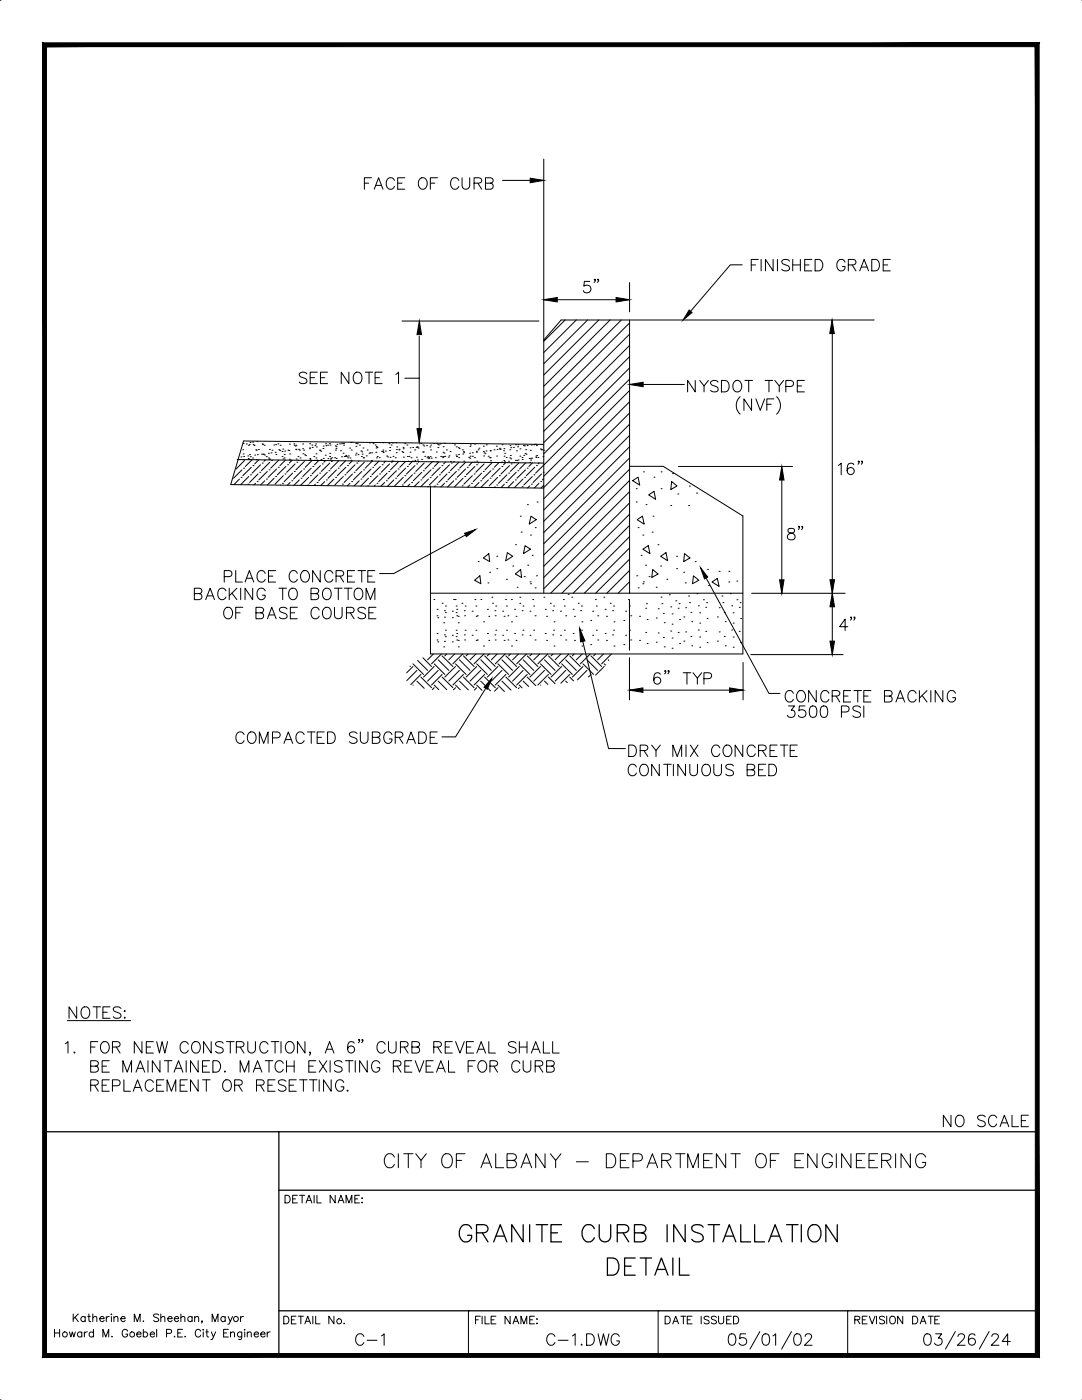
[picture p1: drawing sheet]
<svg xmlns="http://www.w3.org/2000/svg" width="216mm" height="279mm" viewBox="0 0 216 279" stroke-linecap="round" stroke-linejoin="round" font-family="sans-serif">
<defs><g id="words">
<g font-size="7.1">
<text x="90.3" y="249.1">GRANITE CURB INSTALLATION</text>
<text x="119.9" y="255.8">DETAIL</text>
</g>
<g font-size="6.2">
<text x="115" y="59.6">5&quot;</text>
<text x="166.2" y="96">16&quot;</text>
<text x="155.9" y="109">8&quot;</text>
<text x="166.2" y="127">4&quot;</text>
<text x="129.1" y="137.9">6&quot; TYP</text>
<text x="75.5" y="234.2">CITY OF ALBANY - DEPARTMENT OF ENGINEERING</text>
</g>
<g font-size="5.7">
<text x="71.6" y="39.2">FACE OF CURB</text>
<text x="148.5" y="55.4">FINISHED GRADE</text>
<text x="58.6" y="78">SEE NOTE 1</text>
<text x="43.4" y="117.5">PLACE CONCRETE</text>
<text x="37.4" y="121">BACKING TO BOTTOM</text>
<text x="43.4" y="124.9">OF BASE COURSE</text>
<text x="155.6" y="141.5">CONCRETE BACKING</text>
<text x="187" y="226.1">NO SCALE</text>
<text x="69.8" y="269.9">C-1</text>
<text x="107.9" y="269.9">C-1.DWG</text>
</g>
<g font-size="5.3">
<text x="135.8" y="79.4">NYSDOT TYPE</text>
<text x="45.9" y="149.6">COMPACTED SUBGRADE</text>
<text x="155.9" y="144.3">3500 PSI</text>
<text x="124.2" y="152">DRY MIX CONCRETE</text>
<text x="124.2" y="155.9">CONTINUOUS BED</text>
</g>
</g></defs>
<!-- layer: R -->
<g fill="none" stroke="#000" stroke-width=".2">
<path d="M100.3 36h8.2M108.5 31.8v36.1M108.5 59.8h17.1M125.6 56.4v5.8M80.2 64.1h27.3M80.8 75.5h2.9M83.7 67.1v21.1M112.8 63.9l-4.3 4.2M115 63.9l-6.5 6.5M117.2 63.9l-8.7 8.7M119.5 63.9l-11 10.9M121.7 63.9l-13.2 13.2"/>
<path d="M124 63.9l-15.5 15.4M125.6 64.5l-17.1 17.1M125.6 66.7l-17.1 17.1M125.6 68.9l-17.1 17.2M125.6 71.2l-17.1 17.1M125.6 73.4l-17.1 17.2M125.6 75.7l-17.1 17.1M125.6 77.9l-17.1 17.2M128.3 76.7h8.2M166.1 63.9v66.7M125.6 80.2l-17.1 17.1M125.6 82.4l-17.1 17.1"/>
<path d="M125.6 84.7l-17.1 17.1M125.6 86.9l-17.1 17.1M125.6 89.2l-17.1 17.1M125.6 91.4l-17.1 17.1M125.6 93.6l-17.1 17.2M125.6 95.9l-17.1 17.1M125.6 98.1l-17.1 17.2M126.2 95.9l1.1-.7 .4 1.6zM129.4 98.8l1.1-.7 .3 1.6zM134 96.1l1.1 .9-1.3 .7zM135.4 93.1h22.7M156 93.7v24.7"/>
<path d="M94.7 115.8l1.1-.9 .1 1.6zM96.5 111.4l1-.9 .2 1.6zM101.2 110.3l1.1 .7-1.4 .9zM102.8 114.6l1.1-.9 .2 1.6zM104.8 108.9l1.1 .7-1.5 .9zM105.9 103l1.1 .7-1.4 .9zM125.6 119.7v10.1M125.6 100.4l-17.1 17.1M125.6 102.6l-15.7 15.8M125.6 104.9l-13.5 13.5M125.6 107.1l-11.2 11.3M125.6 109.3l-9 9.1"/>
<path d="M125.6 111.6l-6.7 6.8M125.6 113.8l-4.5 4.6M125.6 116.1l-2.3 2.3M125.6 118.3v.1M127.1 103.7l1.1-.7 .3 1.6zM128.3 109.6l1-.7 .4 1.6zM130.2 113.7l1.1 .9-1.3 .7zM131.8 111l1.1-.7 .3 1.6zM136.6 110.5l1.1 .9-1.3 .7zM138.4 114.9l1 .9-1.2 .7zM142.1 116.1l1-.7 .4 1.6zM150 118.4h18.6"/>
<path d="M115.7 125.4l5.7 24h3.4M125.6 137.7h22.7M125.6 131.3v8.4M148.3 132.2v7.5M149.8 130.6h18.4"/>
</g>
<!-- layer: G -->
<path d="M125.6 63.9h48.8M46 96.7l62.5 .7M47.3 91.7l61.2 .7M48.6 88l59.9 .7M85.9 97v33.5h62.3v-12.1h-22.6M125.6 93.1h6.7l15.9 9.9v15.4M85.9 118.4h39.7v-54.5h-13.6l-3.5 4v50.5" fill="none" stroke="#000" stroke-width=".2"/>
<!-- layer: R -->
<g fill="#000" stroke="#000" stroke-width=".2">
<path d="M105.8 35.6l2.7 .4-2.7 .5zM83.7 64.1l.4 2.7h-.9zM108.5 59.8l2.7-.4v.9zM122.9 59.4l2.7 .4-2.7 .5zM125.6 76.7l2.7-.4v.9zM166 63.9l.5 2.7h-.9zM83.2 85.5h.9l-.4 2.7zM156 93.1l.4 2.7h-.8zM155.6 115.7h.8l-.4 2.7zM165.6 115.7h.9l-.4 2.7zM115.7 125.4l1 2.5-.9 .2zM125.6 137.7l2.7-.4v.9z"/>
<path d="M145.6 137.3l2.7 .4-2.7 .5zM166.1 118.4l.4 2.7h-.9zM165.6 128h.9l-.4 2.6z"/>
</g>
<!-- layer: Y -->
<g fill="none" stroke="#000" stroke-width=".2">
<path d="M48.1 91.2h.1M48.4 89.8h.1M48.5 91.7h.1M48.5 88.5h.1M48.5 90.6h.1M48.6 91.1h.1M49.1 88.6h.1M49.4 91h.1M49.5 91.5h.1M49.6 88.9h.1M49.7 91.7h.1M49.7 88.8h.1"/>
<path d="M49.8 90.7h.1M49.9 88.3h.1M50 91.1h.1M50.4 91.4h.1M50.4 88.2h.1M50.5 88.7h.1M50.7 88.9h.1M50.8 90.8h.1M51 89.8h.1M51.1 91.7h.1M51.1 89.9h.1M51.2 88.1h.1"/>
<path d="M51.4 90.7h.1M51.6 89.7h.1M52.2 90.6h.1M52.3 88.6h.1M52.4 88.7h.1M52.5 90.7h.1M52.6 90.6h.1M52.7 88.9h.1M52.8 90.8h.1M53.1 91.1h.1M53.6 90.5h.1M53.6 91.4h.1"/>
<path d="M53.7 91.6h.1M53.8 89.7h.1M53.8 91.6h.1M54.1 90.4h.1M54.3 89.9h.1M54.6 88.8h.1M54.9 90.3h.1M55 88.7h.1M55.1 90.7h.1M55.5 88.6h.1M55.6 89.7h.1M55.8 89.9h.1"/>
<path d="M55.9 88.9h.1M56.3 90.1h.1M56.3 91.1h.1M56.4 89.6h.1M56.5 91.6h.1M56.7 91.4h.1M56.7 90.7h.1M56.8 90h.1M57.4 89.8h.1M57.6 89.9h.1M57.7 91.7h.1M57.7 88.6h.1"/>
<path d="M57.8 90.6h.1M57.9 91.8h.1M58.6 88.6h.1M58.7 88.9h.1M58.9 89h.1M59 89.7h.1M59.1 88.9h.1M59.1 91.6h.1M59.5 91.1h.1M59.6 89.7h.1M59.8 89.8h.1M59.9 91.4h.1"/>
<path d="M60.4 88.6h.1M60.4 89.6h.1M60.5 90.6h.1M60.6 89.8h.1M60.8 90.8h.1M61 90.9h.1M61.8 89.6h.1M61.8 89.4h.1M61.8 88.6h.1M61.8 91.5h.1M61.8 91.7h.1M62.2 88.8h.1"/>
<path d="M62.3 89.3h.1M62.6 91.1h.1M62.7 91.9h.1M62.8 88.9h.1M63 88.6h.1M63 91.4h.1M63.1 90.6h.1M63.1 89.2h.1M63.2 91.8h.1M63.8 89.8h.1M63.8 89.9h.1M64 90h.1"/>
<path d="M64.1 91.7h.1M64.4 89.5h.1M64.5 91.5h.1M64.5 89h.1M64.9 90.8h.1M65 88.6h.1M65 88.9h.1M65.4 88.8h.1M65.4 91.5h.1M65.7 88.5h.1M65.8 91.1h.1M65.8 90.5h.1"/>
<path d="M65.8 88.8h.1M65.9 91.8h.1M66 91.5h.1M66.2 91.4h.1M66.8 91.4h.1M66.9 89h.1M66.9 89.8h.1M67 89.5h.1M67.1 89.2h.1M67.1 91.5h.1M67.2 88.7h.1M67.8 88.6h.1"/>
<path d="M67.9 90h.1M68.1 88.6h.1M68.2 91.2h.1M68.4 88.5h.1M68.5 90.4h.1M68.6 88.8h.1M68.6 88.5h.1M68.7 91.1h.1M68.9 91.1h.1M69 90.9h.1M69.2 91.1h.1M69.4 91.4h.1"/>
<path d="M69.5 91h.1M69.8 89.4h.1M69.8 91.4h.1M70 88.3h.1M70 91.9h.1M70.1 89.8h.1M70.1 88.3h.1M70.9 90.8h.1M71 88.5h.1M71 89.1h.1M71.1 90.4h.1M71.3 88.6h.1"/>
<path d="M71.4 90.7h.1M71.7 88.8h.1M72 90h.1M72.1 91.1h.1M72.2 90.2h.1M72.3 90.6h.1M72.4 89.4h.1M72.5 91.4h.1M73.1 91h.1M73.3 89.8h.1M73.6 90.4h.1M73.7 88.4h.1"/>
<path d="M73.8 90.4h.1M74.1 91.9h.1M74.2 90.4h.1M74.4 88.5h.1M74.9 88.8h.1M75 90.3h.1M75 89.4h.1M75.1 89.1h.1M75.1 91.4h.1M75.2 89.3h.1M75.3 91.1h.1M75.7 91.4h.1"/>
<path d="M76.1 90.1h.1M76.4 90.1h.1M76.4 88.3h.1M76.4 89.8h.1M76.5 90.3h.1M76.9 90h.1M77.2 91h.1M77.3 91.2h.1M77.6 88.5h.1M77.7 89.9h.1M77.8 89.3h.1M77.8 91.3h.1"/>
<path d="M78 88.8h.1M78.2 92h.1M78.3 88.4h.1M78.4 91.1h.1M78.9 91.4h.1M79 88.4h.1M79.1 90.3h.1M79.1 89.7h.1M79.2 89.2h.1M79.6 89.8h.1M79.6 89.7h.1M80.2 90.1h.1"/>
<path d="M80.4 90.3h.1M80.4 89.3h.1M80.5 89.6h.1M80.5 91.2h.1M80.8 88.5h.1M81.2 88.8h.1M81.3 91.1h.1M81.4 92.1h.1M81.6 91.1h.1M81.8 90.2h.1M81.8 89.4h.1M82 91.4h.1"/>
<path d="M82.3 92h.1M82.4 89.3h.1M82.7 89.8h.1M82.8 91.9h.1M83 89.3h.1M83.1 91.2h.1M83.2 89.2h.1M83.3 89.2h.1M83.3 91.8h.1M83.4 89.4h.1M83.9 88.5h.1M84.1 91.7h.1"/>
<path d="M84.3 90.2h.1M84.4 88.8h.1M84.5 90.2h.1M84.6 89h.1M84.8 91.1h.1M85.1 88.9h.1M85.2 91.4h.1M85.3 91.1h.1M85.5 91.5h.1M85.5 91.3h.1M85.8 89.2h.1M85.8 91.1h.1"/>
<path d="M85.9 89.8h.1M85.9 88.8h.1M86 91.4h.1M86.4 92.1h.1M86.5 88.5h.1M86.9 91.3h.1M87.1 90.2h.1M87.1 88.5h.1M87.1 92.2h.1M87.3 88.6h.1M87.4 89.3h.1M87.5 88.8h.1"/>
<path d="M87.8 88.6h.1M87.9 91.1h.1M88.2 91.2h.1M88.3 91.3h.1M88.4 90.3h.1M88.4 89.2h.1M88.5 91.1h.1M88.6 90.4h.1M88.7 88.5h.1M88.8 91.1h.1M89.1 89.8h.1M89.5 91.2h.1"/>
<path d="M89.6 91h.1M89.8 90.1h.1M89.9 92.1h.1M90.3 88.5h.1M90.5 92.2h.1M90.7 88.8h.1M91 90.8h.1M91 89.2h.1M91.1 91.1h.1M91.4 89.3h.1M91.5 90.7h.1M91.5 91.3h.1"/>
<path d="M91.6 89.5h.1M92.2 89.8h.1M92.3 90.6h.1M92.5 90.1h.1M92.5 90.3h.1M92.5 92h.1M93.5 91.3h.1M93.7 90.4h.1M93.7 91.4h.1M93.8 89.1h.1M93.8 91h.1M93.9 88.8h.1"/>
<path d="M94.2 90.4h.1M94.3 91.1h.1M94.6 92.2h.1M94.7 91.3h.1M94.7 88.6h.1M95.1 90.1h.1M95.1 90.3h.1M95.1 92.1h.1M95.4 89.8h.1M95.6 89.5h.1M96.4 89h.1M96.5 90.1h.1"/>
<path d="M96.5 91h.1M96.6 90.4h.1M96.8 90.6h.1M97 90h.1M97 88.8h.1M97.4 91.1h.1M97.7 91.4h.1M97.8 90h.1M97.8 89.9h.1M97.8 91.3h.1M97.9 91.9h.1M98.6 89.8h.1"/>
<path d="M98.7 92.3h.1M99 89h.1M99.1 91h.1M99.2 89.7h.1M99.6 89.5h.1M99.7 89.6h.1M99.8 89.6h.1M100.1 92.2h.1M100.2 88.8h.1M100.5 90h.1M100.5 91.9h.1M100.5 89.5h.1"/>
<path d="M100.6 91h.1M100.6 92.2h.1M100.7 90.5h.1M101 91.3h.1M101.5 92.1h.1M101.7 89.8h.1M101.7 91.4h.1M101.8 88.9h.1M101.8 90.9h.1M101.9 89.3h.1M101.9 91.6h.1M102.4 89.3h.1"/>
<path d="M102.6 92.3h.1M102.8 91.9h.1M102.9 88.8h.1M103.1 90h.1M103.1 91.9h.1M103.3 89.2h.1M103.4 88.8h.1M103.4 91.8h.1M103.7 91h.1M103.8 89.6h.1M104.2 91.3h.1M104.2 91.7h.1"/>
<path d="M104.4 88.9h.1M104.5 90.9h.1M104.6 89h.1M104.8 90.5h.1M104.9 89.7h.1M105 90.7h.1M105.2 88.9h.1M105.6 91.5h.1M105.7 92.3h.1M105.8 89.9h.1M105.9 91.5h.1M105.9 91.8h.1"/>
<path d="M106 88.8h.1M106.1 91.4h.1M106.5 88.8h.1M106.8 88.7h.1M106.9 91h.1M106.9 91.3h.1M107 88.9h.1M107.1 90.9h.1M107.3 91.3h.1M107.8 89.6h.1M108 89.8h.1M108.1 89.7h.1"/>
<path d="M108.3 91.1h.1M108.5 89.8h.1M127 97.5h.1M128.4 94.2h.1M130.5 95.2h.1M131.9 94.2h.1M131.9 97.5h.1M134.2 94.5h.1M135.3 98.6h.1M137.6 97h.1M139 98.4h.1M86.6 119.7h.1"/>
<path d="M90.5 119.7h.1M90.8 119.7h.1M94.8 119.7h.1M95.4 112.1h.1M95.9 119.7h.1M97.4 116.3h.1M97.7 114.2h.1M98.1 119.2h.1M99.1 111h.1M99.1 113.5h.1M100.9 119.7h.1M101.1 115.6h.1"/>
<path d="M102 119.7h.1M102.3 113h.1M102.8 108.7h.1M103.2 117.2h.1M103.7 119.2h.1M103.8 103h.1M104 106.2h.1M104.6 115.1h.1M105.2 100.7h.1M105.3 112.8h.1M105.8 116.1h.1M105.9 116.5h.1"/>
<path d="M105.9 106.8h.1M106.2 110.8h.1M106.3 119.7h.1M106.8 117.3h.1M106.8 105.3h.1M107.1 114.9h.1M107.2 100.2h.1M108.5 119.2h.1M112.4 119.7h.1M113.4 118.6h.1M114.1 119.2h.1M118.8 119.7h.1"/>
<path d="M120.5 119.2h.1M125.4 119.7h.1M127 100.2h.1M127.1 114.9h.1M127.3 105.3h.1M127.3 117.3h.1M127.9 110.8h.1M128.3 106.8h.1M128.3 116.5h.1M128.4 116.1h.1M128.8 112.8h.1M128.9 100.7h.1"/>
<path d="M129.5 115.1h.1M130.1 106.2h.1M130.3 103h.1M130.9 117.2h.1M131.3 108.7h.1M131.8 113h.1M131.9 119.2h.1M133.1 115.6h.1M133.6 118.7h.1M133.8 100.9h.1M134.9 119.9h.1M135 113.5h.1"/>
<path d="M135 111h.1M136.4 114.2h.1M136.8 116.3h.1M137.4 100.9h.1M137.4 119h.1M138.7 112.1h.1M139.1 118.5h.1M140.4 119.7h.1M141.2 113.7h.1M141.4 116.9h.1M143.5 114h.1M144.1 119h.1"/>
<path d="M145.4 116.1h.1M145.4 114h.1M145.7 118.5h.1M147 116h.1M147 119.7h.1M87.2 121.6h.1M87.2 122.9h.1M87.2 127.7h.1M87.2 126.4h.1M87.4 123.3h.1M87.4 128.1h.1M88.2 120.4h.1"/>
<path d="M88.5 124.3h.1M88.5 129.1h.1M88.7 121.9h.1M88.7 123.2h.1M88.7 128h.1M88.7 126.7h.1M88.9 120.9h.1M88.9 122.3h.1M88.9 127.1h.1M88.9 125.8h.1M90.3 122h.1M90.3 123.3h.1"/>
<path d="M90.3 128.1h.1M90.3 126.8h.1M91 120.9h.1M91 122.3h.1M91 127.1h.1M91 125.8h.1M91.1 121.6h.1M91.1 122.9h.1M91.1 127.7h.1M91.1 126.4h.1M91.4 123h.1M91.4 124.3h.1"/>
<path d="M91.4 129.1h.1M91.4 127.8h.1M92.2 120.4h.1M92.6 121.9h.1M92.6 126.7h.1M92.7 122.9h.1M92.7 127.7h.1M92.8 120.9h.1M92.8 125.8h.1M94.2 122h.1M94.2 126.8h.1M95 120.9h.1"/>
<path d="M95 125.8h.1M95 123h.1M95 127.8h.1M95.2 122.9h.1M95.2 127.7h.1M96.5 124.1h.1M96.5 128.9h.1M97.3 121.6h.1M97.3 126.4h.1M97.5 123h.1M97.5 127.8h.1M98.3 120.4h.1"/>
<path d="M98.7 121.9h.1M98.7 126.7h.1M98.8 122.9h.1M98.8 127.7h.1M98.9 120.9h.1M98.9 125.8h.1M100.3 122h.1M100.3 126.8h.1M100.6 123h.1M100.6 127.8h.1M101.1 120.9h.1M101.1 125.8h.1"/>
<path d="M101.3 122.9h.1M101.3 127.7h.1M102.1 124.1h.1M102.1 128.9h.1M102.7 121.6h.1M102.7 126.4h.1M103 123h.1M103 127.8h.1M103.7 120.4h.1M104.2 121.9h.1M104.2 126.7h.1M104.4 120.9h.1"/>
<path d="M104.4 125.8h.1M105.7 122h.1M105.7 126.8h.1M106.5 120.9h.1M106.5 125.8h.1M106.8 122.9h.1M106.8 127.7h.1M108.8 121.6h.1M108.8 126.4h.1M109.1 123h.1M109.1 127.8h.1M109.8 120.4h.1"/>
<path d="M110.3 121.9h.1M110.3 126.7h.1M110.5 120.9h.1M110.5 125.8h.1M110.6 124.1h.1M110.6 128.9h.1M111.8 122h.1M111.8 126.8h.1M112.6 120.9h.1M112.6 125.8h.1M112.9 122.9h.1M112.9 127.7h.1"/>
<path d="M114.4 121.6h.1M114.4 126.4h.1M114.6 123h.1M114.6 127.8h.1M115.4 120.4h.1M115.8 121.9h.1M115.8 126.7h.1M116 120.9h.1M116 125.8h.1M116.1 124.1h.1M116.1 128.9h.1M117.9 123.8h.1"/>
<path d="M117.9 128.7h.1M118.3 122h.1M118.3 126.8h.1M119 120.9h.1M119 125.8h.1M119.3 122.9h.1M119.3 127.7h.1M120.8 121.6h.1M120.8 126.4h.1M121 123h.1M121 127.8h.1M121.8 120.4h.1"/>
<path d="M122.2 121.9h.1M122.2 126.7h.1M122.4 120.9h.1M122.4 125.8h.1M122.5 124.1h.1M122.5 128.9h.1M124.5 123.8h.1M124.5 128.7h.1M124.8 122h.1M124.8 126.8h.1M125.6 120.9h.1M125.6 125.8h.1"/>
<path d="M125.9 122.9h.1M125.9 127.7h.1M127.6 123h.1M127.6 127.8h.1M128.8 121.4h.1M128.8 126.2h.1M129 120.5h.1M129.1 123.6h.1M129.1 128.4h.1M131 123.3h.1M131 128.2h.1M131.3 121.5h.1"/>
<path d="M131.3 126.3h.1M132.1 120.5h.1M132.4 122.4h.1M132.4 127.2h.1M132.5 124.3h.1M132.5 129.1h.1M133.8 121.1h.1M133.8 125.9h.1M134.1 122.5h.1M134.1 124.6h.1M134.1 129.4h.1M134.1 127.3h.1"/>
<path d="M135.3 121.4h.1M135.3 126.2h.1M135.5 120.5h.1M135.6 123.6h.1M135.6 128.4h.1M136.5 123.1h.1M136.5 128h.1M136.8 121.3h.1M136.8 126.1h.1M137.6 120.3h.1M137.9 122.2h.1M137.9 127h.1"/>
<path d="M138 124.1h.1M138 128.9h.1M139.3 120.9h.1M139.3 125.7h.1M139.6 122.3h.1M139.6 124.4h.1M139.6 129.2h.1M139.6 127.1h.1M140.8 121.2h.1M140.8 126h.1M141 120.3h.1M141.1 123.4h.1"/>
<path d="M141.1 128.2h.1M143.2 123.1h.1M143.2 128h.1M143.5 121.3h.1M143.5 126.1h.1M144.3 120.3h.1M144.5 122.2h.1M144.5 127h.1M144.7 124.1h.1M144.7 128.9h.1M146 120.9h.1M146 125.7h.1"/>
<path d="M146.3 122.3h.1M146.3 124.4h.1M146.3 129.2h.1M146.3 127.1h.1M147.5 121.2h.1M147.5 126h.1M147.7 120.3h.1M147.8 123.4h.1M147.8 128.2h.1"/>
</g>
<!-- layer: DIM -->
<path d="M137.5 61.9l.6 .5-1.8 1.5zM92.7 106.4l2.2-.7-1.8 1.4zM139.8 113.3l1.4 1.9-.6 .3zM98.1 135.4l-.9 2.2-.6-.4z" fill="#000" stroke="#000" stroke-width=".2"/>
<g fill="none" stroke="#000" stroke-width=".2">
<path d="M148.1 52.9h-2.4l-7.9 9.2M47.6 91.7h.1M47.8 95.6l-1.1 1.1M48.1 95.3h.1M48.3 93.8l-1.7 1.6M48.6 88l-2.6 8.7M48.6 93.4h.1M48.8 91.9l-1.7 1.7M49.5 96.6h.1M49.6 95.1l-1.6 1.6M50 94.8h.1M50.1 93.3l-1.6 1.6"/>
<path d="M50.3 91.8l-1.3 1.3M50.5 92.9h.1M51 96.5l-.3 .3M51.3 96.1h.1M51.5 94.6l-1.7 1.7M51.6 91.8l-.8 .8M51.8 94.3h.1M52 92.8l-1.7 1.6M52.3 92.4h.1M52.8 95.9l-.8 .9M53 91.8l-.3 .3M53.2 95.6h.1"/>
<path d="M53.3 94.1l-1.7 1.7M53.7 93.8h.1M53.8 92.2l-1.6 1.7M54.2 91.9h.1M54.7 95.4l-1.4 1.4M55 95.1h.1M55.2 93.6l-1.7 1.7M55.5 93.3h.1M55.6 91.8l-1.6 1.6M56 96.8h.1M56.4 96.5h.1M56.5 94.9l-1.6 1.7"/>
<path d="M56.9 94.6h.1M57 91.8l-1.1 1.1M57 93.1l-1.6 1.7M57.4 92.8h.1M57.9 96.3l-.6 .5M58.2 95.9h.1M58.3 91.8l-.6 .6M58.4 94.4l-1.7 1.7M58.7 94.1h.1M58.9 92.6l-1.7 1.7M59.2 92.2h.1M59.6 91.9h.1"/>
<path d="M59.7 95.8l-1 1.1M60.1 95.4h.1M60.2 93.9l-1.6 1.7M60.6 93.6h.1M60.7 92.1l-1.6 1.7M61.4 96.8h.1M61.6 95.3l-1.6 1.6M61.9 94.9h.1M62.1 93.4l-1.7 1.7M62.3 91.9l-1.4 1.4M62.4 93.1h.1M62.9 96.6l-.2 .3"/>
<path d="M63.3 96.3h.1M63.4 94.8l-1.6 1.7M63.6 91.9l-.8 .9M63.8 94.4h.1M63.9 92.9l-1.6 1.7M64.3 92.6h.1M64.8 96.1l-.8 .8M64.9 91.9l-.3 .3M65.1 95.8h.1M65.3 94.3l-1.7 1.6M65.6 93.9h.1M65.8 92.4l-1.7 1.7"/>
<path d="M66.1 92.1h.1M66.6 95.6l-1.3 1.3M67 95.3h.1M67.1 93.8l-1.6 1.6M67.5 93.4h.1M67.6 91.9l-1.6 1.7M68.3 96.6h.1M68.5 95.1l-1.7 1.7M68.8 94.8h.1M68.9 92l-1.1 1.1M69 93.3l-1.7 1.6M69.3 92.9h.1"/>
<path d="M69.8 96.5l-.5 .5M70.2 96.1h.1M70.3 92l-.6 .6M70.3 94.6l-1.6 1.7M70.7 94.3h.1M70.8 92.8l-1.6 1.6M71.2 92.4h.1M71.6 92l-.1 .1M71.7 95.9l-1 1.1M72 95.6h.1M72.2 94.1l-1.7 1.7M72.5 93.8h.1"/>
<path d="M72.7 92.2l-1.7 1.7M73.4 97h.1M73.5 95.4l-1.5 1.6M73.9 95.1h.1M74 93.6l-1.6 1.7M74.3 92l-1.4 1.4M74.4 93.3h.1M74.9 96.8l-.2 .2M75.2 96.5h.1M75.4 94.9l-1.7 1.7M75.6 92l-.9 .9M75.7 94.6h.1"/>
<path d="M75.9 93.1l-1.7 1.7M76.2 92.8h.1M76.8 96.3l-.8 .7M76.9 92.1l-.3 .3M77.1 95.9h.1M77.2 94.4l-1.6 1.7M77.6 94.1h.1M77.7 92.6l-1.6 1.7M78.1 92.2h.1M78.6 95.8l-1.3 1.2M78.9 95.4h.1M79.1 93.9l-1.7 1.7"/>
<path d="M79.4 93.6h.1M79.6 92.1l-1.7 1.7M80.3 96.8h.1M80.5 95.3l-1.7 1.7M80.8 94.9h.1M80.9 92.1l-1.1 1.2M80.9 93.4l-1.6 1.7M81.3 93.1h.1M81.8 96.6l-.5 .5M82.1 96.3h.1M82.3 92.1l-.7 .7M82.3 94.8l-1.7 1.7"/>
<path d="M82.6 94.4h.1M82.8 92.9l-1.7 1.7M83.1 92.6h.1M83.6 92.1l-.1 .1M83.7 96.1l-1.1 1M84 95.8h.1M84.2 94.3l-1.7 1.6M84.5 93.9h.1M84.6 92.4l-1.6 1.7M85.3 97.1h.1M85.5 95.6l-1.5 1.5M85.8 95.3h.1"/>
<path d="M86 93.8l-1.7 1.6M86.3 92.2l-1.5 1.4M86.3 93.4h.1M86.8 97l-.2 .2M87.2 96.6h.1M87.4 95.1l-1.7 1.7M87.6 92.2l-.9 .9M87.7 94.8h.1M87.9 93.3l-1.7 1.6M88.2 92.9h.1M88.7 96.5l-.7 .7M88.9 92.2l-.4 .4"/>
<path d="M89 96.1h.1M89.2 94.6l-1.7 1.7M89.5 94.3h.1M89.7 92.8l-1.7 1.6M90 92.4h.1M90.6 95.9l-1.3 1.3M90.9 95.6h.1M91.1 94.1l-1.7 1.7M91.4 93.8h.1M91.6 92.2l-1.7 1.7M92.2 97h.1M92.4 95.4l-1.7 1.7"/>
<path d="M92.7 95.1h.1M92.9 93.6l-1.7 1.7M92.9 92.2l-1.2 1.2M93.2 93.3h.1M93.7 96.8l-.4 .4M94.1 96.5h.1M94.3 92.2l-.7 .7M94.3 94.9l-1.7 1.7M94.6 94.6h.1M94.8 93.1l-1.7 1.7M95.1 92.8h.1M95.6 92.3l-.2 .1"/>
<path d="M95.6 96.3l-1 .9M95.9 95.9h.1M96.1 94.4l-1.7 1.7M96.4 94.1h.1M96.6 92.6l-1.7 1.7M97.5 95.8l-1.5 1.5M97.8 95.4h.1M98 93.9l-1.7 1.7M98.2 92.3l-1.4 1.5M98.3 93.6h.1M98.8 97.1l-.2 .2M99.1 96.8h.1"/>
<path d="M99.3 95.3l-1.7 1.7M99.6 92.3l-1 1M99.6 94.9h.1M99.8 93.4l-1.7 1.7M100.1 93.1h.1M100.6 96.6l-.6 .7M100.9 92.3l-.4 .5M101 96.3h.1M101.2 94.8l-1.7 1.7M101.5 94.4h.1M101.7 92.9l-1.7 1.7M102 92.6h.1"/>
<path d="M102.5 96.1l-1.2 1.2M102.8 95.8h.1M103 94.3l-1.7 1.6M103.3 93.9h.1M103.5 92.4l-1.7 1.7M104.2 97.1h.1M104.4 95.6l-1.7 1.7M104.7 95.3h.1M104.9 93.8l-1.7 1.6M104.9 92.4l-1.2 1.2M105.2 93.4h.1M105.7 97l-.4 .4"/>
<path d="M106 96.6h.1M106.2 95.1l-1.7 1.7M106.2 92.4l-.7 .7M106.5 94.8h.1M106.7 93.3l-1.7 1.6M107 92.9h.1M107.5 96.5l-.9 .9M107.6 92.4l-.2 .2M107.9 96.1h.1M108.1 94.6l-1.7 1.7M108.4 94.3h.1M108.5 92.8l-1.6 1.6"/>
<path d="M108.5 95.5l-.3 .3M108.5 96.9l-.6 .5M92.9 106.8l-14.4 7.7h-2.8M140.9 115.3l12.5 23.1h2.2M81.8 132.9l.1 .1M82.4 133l-1.3 1.3M82.4 136.7v.1M82.4 132.5l2.1 2.1M83.2 133.8l-2 2M83.2 135.9l1.4 1.5M83.3 131.8l2 2M84 134.6l-2 2"/>
<path d="M84 135.1l2.1 2.1M84.4 131.3l1.7 1.7M86.5 130.5l-1.2 1.2M86.6 133l-2.1 2.1M86.6 137.2l-.3 .4M86.6 136.7l1 .9M86.6 132.5l2.2 2.1M87.4 133.8l-2.1 2.1M87.4 135.9l1.8 1.7M87.4 131.7l2.2 2.1M88.1 130.5l-2 2M88.2 134.6l-2.1 2.1"/>
<path d="M88.2 135.1l2.2 2.1M88.2 130.9l2.2 2.1M89.1 130.5l-.3 .4M90.7 130.5l-1.1 1.2M90.9 133l-2.1 2.1M90.9 137.2l-.4 .5M90.9 136.7l.9 1M90.9 132.5l2.1 2.1M91.7 133.8l-2.1 2.1M91.7 135.9l1.8 1.8M91.7 131.7l2.1 2.1M92.3 130.5l-1.9 2"/>
<path d="M92.5 134.6l-2.1 2.1M92.5 135.1l2.1 2.1M92.5 130.9l2.1 2.1M93.4 130.5l-.4 .4M95 130.5l-1.2 1.2M95.1 133l-2.1 2.1M95.1 137.2l-.4 .5M95.1 136.7l1.1 1.1M95.1 132.5l2.1 2.1M95.9 133.8l-2.1 2.1M95.9 135.9l2 2M95.9 131.7l2.1 2.1"/>
<path d="M96.6 130.5l-2 2M96.7 134.6l-2.1 2.1M96.7 135.1l2.1 2.1M96.7 130.9l2.1 2.1M96.9 137.4l-6 9.7h-2.7M97.6 130.5l-.4 .4M99.2 130.5l-1.2 1.2M99.4 133l-2.2 2.1M99.4 137.2l-.7 .7M99.4 136.7l1.2 1.3M99.4 132.5l2.1 2.1M100.2 133.8l-2.2 2.1"/>
<path d="M100.2 135.9l1.8 1.8M100.2 131.7l2.1 2.1M100.8 130.5l-2 2M100.9 134.6l-2.1 2.1M100.9 135.1l2.2 2.1M100.9 130.9l2.2 2.1M101.9 130.5l-.4 .4M103.5 130.5l-1.2 1.2M103.6 133l-2.1 2.1M103.6 137.2l-.2 .2M103.6 136.7l.6 .6M103.6 132.5l2.1 2.1"/>
<path d="M104.4 133.8l-2.1 2.1M104.4 135.9l1.1 1.1M104.4 131.7l2.1 2.1M105.1 130.5l-2 2M105.2 134.6l-2.1 2.1M105.2 135.1l1.7 1.7M105.2 130.9l2.1 2.1M106.1 130.5l-.4 .4M107.7 130.5l-1.2 1.2M107.8 133l-2.1 2.1M107.8 136.7h.1M107.8 132.5l2.2 2.1"/>
<path d="M108.6 133.8l-2.1 2.1M108.6 135.9l.7 .7M108.6 131.7l2.2 2.1M109.3 130.5l-2 2M109.4 134.6l-2.1 2.1M109.4 135.1l1.4 1.4M109.4 130.9l2.1 2.1M110.3 130.5l-.3 .4M111.9 130.5l-1.1 1.2M112.1 133l-2.1 2.1M112.1 132.5l2.1 2.1M112.9 133.8l-2.1 2.1"/>
<path d="M112.9 135.9l.3 .3M112.9 131.7l2.1 2.1M113.5 130.5l-2 2M113.7 134.6l-1.8 1.8M113.7 135.1l.7 .8M113.7 130.9l2.1 2.1M114.6 130.5l-.4 .4M116.2 130.5l-1.2 1.2M116.3 133l-2.1 2.1M116.3 132.5l2.1 2.1M117.1 133.8l-1.9 1.9M117.1 131.7l2.2 2.1"/>
<path d="M117.8 130.5l-2 2M117.9 134.6l-.5 .5M117.9 130.9l2.1 2.1M118.8 130.5l-.4 .4M120.4 130.5l-1.1 1.2M120.6 133l-1.7 1.7M120.6 132.5l.2 .2M121.4 131.7l.1 .1M122 130.5l-2 2"/>
</g>
<!-- layer: TEXT -->
<g fill="none" stroke="#000" stroke-width=".2">
<path d="M147.7 79.2a2.36 2.36 0 0 0 0 3.5M150 79.6v2.3l-1.6-2.3v2.3M150.8 79.6l.9 2.3 .9-2.3M154.4 79.6h-1.4v2.3M155 79.2a2.36 2.36 0 0 1 0 3.5M13 208.3l.6-.4v2.3M13.4 203.7h12.7M14.9 209.9l-.1 .1 .1 .2 .1-.2M15.3 200.9v2.3l-1.5-2.3v2.3M16.4 201.3a.85 .85 0 0 1 1-.3 .85 .85 0 0 1 .5 .8 .99 .99 0 0 1-.2 1.1 .99 .99 0 0 1-1.1 .2 1.43 1.43 0 0 1-.2-1.8zM18.1 212.8l1.3-.1a.54 .54 0 0 0 0-.9l-1.3-.1v2.3l1.3-.2a.6 .6 0 0 0 .2-.6 .6 .6 0 0 0-.5-.4M18.1 216.6l1.3-.1a.54 .54 0 0 0 0-.9l-1.3-.1v2.3"/>
<path d="M18.1 209h.9M18.6 200.9h1.5M18.9 216.6l.7 1.2M19.3 200.9v2.3M19.5 207.9h-1.4v2.3M20.4 212.8h.9M20.4 216.6h.9M20.5 208a1.09 1.09 0 0 1 1.3 .5 1.09 1.09 0 0 1-.2 1.3l-.2 .2a1.04 1.04 0 0 1-1.3-.3 1.04 1.04 0 0 1 .1-1.3zM20.5 202h.9M21.8 211.7h-1.4v2.3h1.4M21.8 215.5h-1.4v2.3h1.4M21.9 200.9h-1.4v2.3h1.4"/>
<path d="M22.4 209l1.3-.1a.54 .54 0 0 0 0-.9l-1.3-.1v2.3M22.4 216.7h1a.59 .59 0 0 0 .6-.6 .59 .59 0 0 0-.6-.6h-1v2.3M23.2 209l.8 1.2M24.1 201.3a.86 .86 0 0 0-.8-.4 .86 .86 0 0 0-.7 .6l.2 .3 .9 .3a.55 .55 0 0 1 .4 .5 .55 .55 0 0 1-.2 .5 1.04 1.04 0 0 1-1.3-.2M24.5 214v-2.3l.9 2.3 .8-2.3v2.3M24.7 215.5v2.3h1.3M24.8 201.8l.1-.1 .1 .1-.1 .1zM24.8 203.1l.1-.1 .1 .1-.1 .1zM26.6 217.8l.9-2.3 .8 2.3M26.9 217h1.1M27.1 214l.9-2.3 .9 2.3M27.5 213.2h1"/>
<path d="M28.3 207.9v2.3l-1.5-2.3v2.3M29.2 209h.9M29.5 211.7v2.3M30.6 207.9h-1.4v2.3h1.4M30.6 216a.84 .84 0 0 0-1-.5 .84 .84 0 0 0-.6 .9 .99 .99 0 0 0 .2 1.1 .99 .99 0 0 0 1.1 .2l.3-.5M31.3 207.9l.5 2.3 .5-2.3 .6 2.3 .5-2.3M31.3 216.6h.8M31.9 211.7v2.3l-1.5-2.3v2.3M32.7 215.5h-1.4v2.3h1.4M32.8 211.7h1.5M33.3 217.8v-2.3l.9 2.3 .9-2.3v2.3M33.5 211.7v2.3"/>
<path d="M34.7 214l.9-2.3 .9 2.3M35.1 213.2h1.1M35.9 216.6h.9M37.1 211.7v2.3M37.4 215.5h-1.5v2.3h1.5M37.6 208.4a.84 .84 0 0 0-1-.5 .84 .84 0 0 0-.7 .8 .99 .99 0 0 0 .3 1.1 .99 .99 0 0 0 1.1 .2l.3-.4M38.4 208.2a.85 .85 0 0 1 1-.3 .85 .85 0 0 1 .6 .8 .99 .99 0 0 1-.2 1.1 .99 .99 0 0 1-1.1 .2 1.4 1.4 0 0 1-.3-1.8zM39.5 211.7v2.3l-1.5-2.3v2.3M39.5 215.5v2.3l-1.5-2.3v2.3M40.4 212.8h.9M40.4 215.5h1.5M41.2 215.5v2.3"/>
<path d="M41.8 211.7h-1.4v2.3h1.4M42.1 207.9v2.3l-1.5-2.3v2.3M42.5 211.7h.7a1.22 1.22 0 0 1 .8 1.1 1.22 1.22 0 0 1-.8 1.2h-.7zM44.5 208.2a.87 .87 0 0 0-1.5 .2l.2 .3 .9 .4a.55 .55 0 0 1 .4 .4 .55 .55 0 0 1-.2 .5 1.01 1.01 0 0 1-1.3-.2M44.6 215.8a.85 .85 0 0 1 1-.3 .85 .85 0 0 1 .6 .9 .99 .99 0 0 1-.2 1 .99 .99 0 0 1-1.1 .3 1.4 1.4 0 0 1-.3-1.9zM44.9 213.7l-.1 .1 .1 .2 .1-.2M45.2 207.9h1.5M46 207.9v2.3M46.8 216.6l1.3-.1a.54 .54 0 0 0 0-.9l-1.3-.1v2.3M47.2 209h.9a.58 .58 0 0 0 .6-.7l-.2-.3-.4-.1h-.9v2.3M47.6 216.6l.7 1.2M47.9 214v-2.3l.9 2.3 .9-2.3v2.3"/>
<path d="M47.9 209l.8 1.2M49.4 207.9v1.6a.77 .77 0 0 0 .8 .7 .77 .77 0 0 0 .8-.7v-1.6M50.5 214l.9-2.3 .9 2.3M50.8 213.2h1.1M51.2 216.6l1.3-.1a.54 .54 0 0 0 0-.9l-1.3-.1v2.3M51.9 216.6l.8 1.2M52.9 211.7h1.5M53.5 208.4a.84 .84 0 0 0-1-.5 .84 .84 0 0 0-.7 .8 .99 .99 0 0 0 .2 1.1 .99 .99 0 0 0 1.1 .2l.4-.4M53.5 216.6h.8M53.7 211.7v2.3M54.1 207.9h1.5M54.9 215.5h-1.4v2.3h1.4"/>
<path d="M54.9 207.9v2.3M56.1 207.9v2.3M56.5 212.2a.84 .84 0 0 0-.9-.5 .84 .84 0 0 0-.7 .9 .99 .99 0 0 0 .2 1 .99 .99 0 0 0 1.1 .2l.3-.4M57.1 215.8a.87 .87 0 0 0-1.6 .2l.3 .4 .8 .3a.55 .55 0 0 1 .4 .4 .55 .55 0 0 1-.2 .6 .98 .98 0 0 1-1.3-.3M57.2 208.2a.85 .85 0 0 1 .9-.3 .85 .85 0 0 1 .6 .8 1 1 0 0 1-.2 1.1 1 1 0 0 1-1.1 .2 1.37 1.37 0 0 1-.2-1.8zM57.2 212.8h1.5M57.2 211.7v2.3M57.7 216.6h.9M58.7 211.7v2.3M59.1 215.5h-1.4v2.3h1.4M59.8 215.5h1.5M60.5 215.5v2.3"/>
<path d="M60.9 207.9v2.3l-1.5-2.3v2.3M61.6 212.8h.9M61.7 215.5h1.6M62 210l-.2 .2-.1-.2 .1-.1a.43 .43 0 0 1-.1 .7M62.5 215.5v2.3M63 211.7h-1.4v2.3h1.4M63.7 211.7l1.5 2.3M63.7 215.5v2.3M64.9 210.2l.9-2.3 .8 2.3M65.2 209.4h1.1M65.2 211.7l-1.5 2.3M65.9 211.7v2.3"/>
<path d="M66.1 215.5v2.3l-1.5-2.3v2.3M68.3 212a.87 .87 0 0 0-1.6 .2l.3 .4 .8 .3a.55 .55 0 0 1 .5 .4 .55 .55 0 0 1-.2 .5 1.01 1.01 0 0 1-1.4-.2M68.6 216a.85 .85 0 0 0-1-.5 .85 .85 0 0 0-.6 .9 1 1 0 0 0 .2 1 1 1 0 0 0 1.1 .3l.3-.5v-.3h-.5M68.9 211.7h1.5M69.4 217.6l-.2 .1 .2 .1 .1-.1M69.7 211.7v2.3M70.7 208.2a.65 .65 0 0 0-.7-.3 .65 .65 0 0 0-.5 .4 1.65 1.65 0 0 0 .2 1.7 .7 .7 0 0 0 1-.3 .7 .7 0 0 0-.5-.9 .7 .7 0 0 0-.8 .6M70.9 211.7v2.3M71.8 207.5l-.2 .1-.1-.1 .1-.1 .2 .1-.3 .6M72.4 207.5l-.1 .1-.1-.1 .1-.1 .1 .1-.2 .6M73.3 211.7v2.3l-1.5-2.3v2.3M75.8 212.2a.84 .84 0 0 0-1-.5 .84 .84 0 0 0-.7 .9 .99 .99 0 0 0 .3 1 .99 .99 0 0 0 1 .2l.4-.4v-.3h-.6"/>
<path d="M76.9 208.4a.84 .84 0 0 0-1-.5 .84 .84 0 0 0-.7 .8 .99 .99 0 0 0 .2 1.1 .99 .99 0 0 0 1.1 .2l.4-.4M77.5 207.9v1.6a.77 .77 0 0 0 .8 .7 .77 .77 0 0 0 .7-.7v-1.6M78.5 212.8l1.3-.1a.54 .54 0 0 0 0-.9l-1.3-.1v2.3M79.2 212.8l.8 1.2M79.9 209l1.3-.1a.54 .54 0 0 0 0-.9l-1.3-.1v2.3M80.7 209l.7 1.2M80.8 212.8h.9M82.2 209l1.3-.1a.54 .54 0 0 0 0-.9l-1.3-.1v2.3h1a.61 .61 0 0 0 .5-.6 .61 .61 0 0 0-.5-.6M82.2 211.7h-1.4v2.3h1.4M82.8 211.7l.9 2.3 .9-2.3M85 212.8h.9M86.4 211.7h-1.4v2.3h1.4"/>
<path d="M86.6 209l1.3-.1a.54 .54 0 0 0 0-.9l-1.3-.1v2.3M87.1 214l.9-2.3 .8 2.3M87.3 209l.8 1.2M87.4 213.2h1.1M88.8 209h.9M89.5 211.7v2.3h1.3M90.3 207.9h-1.5v2.3h1.5M90.9 207.9l.9 2.3 .8-2.3M93.1 209h.9M93.4 212.8h.9M94.5 207.9h-1.4v2.3h1.4M94.8 211.7h-1.4v2.3"/>
<path d="M95.1 210.2l.9-2.3 .9 2.3M95.5 209.4h1.1M95.6 212a.85 .85 0 0 1 1-.3 .85 .85 0 0 1 .5 .9 1 1 0 0 1-.2 1 1 1 0 0 1-1.1 .2 1.37 1.37 0 0 1-.2-1.8zM97.5 207.9v2.3h1.3M97.8 212.8h.9a.58 .58 0 0 0 .6-.7l-.2-.3-.4-.1h-.9v2.3M98.5 212.8l.8 1.2M103 208.2a.87 .87 0 0 0-1.5 .2l.2 .3 .9 .4a.55 .55 0 0 1 .4 .4 .55 .55 0 0 1-.2 .5 1.01 1.01 0 0 1-1.3-.2M103.6 209h1.6M103.6 207.9v2.3M103.7 212.2a.84 .84 0 0 0-.9-.5 .84 .84 0 0 0-.7 .9 .99 .99 0 0 0 .2 1 .99 .99 0 0 0 1.1 .2l.3-.4M104.4 211.7v1.6a.77 .77 0 0 0 .8 .7 .77 .77 0 0 0 .7-.7v-1.6M105.2 207.9v2.3"/>
<path d="M106 210.2l.9-2.3 .9 2.3M106.4 209.4h1M106.8 212.8l1.3-.1a.54 .54 0 0 0 0-.9l-1.3-.1v2.3M107.5 212.8l.8 1.2M108.4 207.9v2.3h1.3M109.1 212.8l1.3-.1a.54 .54 0 0 0 0-.9l-1.3-.1v2.3h1a.61 .61 0 0 0 .5-.6 .61 .61 0 0 0-.5-.6M110.3 207.9v2.3h1.3M145.6 266.3a.74 .74 0 0 1 1.1 .3 1.45 1.45 0 0 1-.5 1.9h-.3a1.07 1.07 0 0 1-.6-1.3zM148.8 266.2h-1.1l-.1 1a.8 .8 0 0 1 1.2 0 .8 .8 0 0 1-.2 1.2 .8 .8 0 0 1-1.1-.4M151.6 265.7l-2 3.5M152.4 266.3a.75 .75 0 0 1 1.1 .3 1.92 1.92 0 0 1-.3 1.8 .73 .73 0 0 1-1.1-.4 1.85 1.85 0 0 1 .3-1.7zM154.2 266.6l.6-.4v2.3"/>
<path d="M157.9 265.7l-1.9 3.5M158.7 266.3a.74 .74 0 0 1 1.1 .3 1.45 1.45 0 0 1-.6 1.9h-.2a1.07 1.07 0 0 1-.6-1.3zM160.7 266.7l.2-.4 .6-.1a.56 .56 0 0 1 .3 .9l-1.3 1.4h1.6M184.6 266.3a.75 .75 0 0 1 1.1 .3 1.92 1.92 0 0 1-.2 1.8 .7 .7 0 0 1-1.1-.4 1.77 1.77 0 0 1 .2-1.7zM186.7 266.2h1.2l-.7 .9a.76 .76 0 0 1 .7 1 .76 .76 0 0 1-1.2 .3l-.2-.4M190.6 265.7l-1.9 3.5M191.2 266.7l.1-.3a.75 .75 0 0 1 1.1 0 .71 .71 0 0 1-.2 1l-1.1 1.1h1.5M194.5 266.5a.67 .67 0 0 0-.6-.3 .67 .67 0 0 0-.6 .4 1.65 1.65 0 0 0 .2 1.8 .71 .71 0 0 0 1.1-.4 .71 .71 0 0 0-.5-.9 .71 .71 0 0 0-.9 .6M197.4 265.7l-2 3.5M197.9 266.7l.1-.3a.75 .75 0 0 1 1.1 0 .7 .7 0 0 1-.2 1l-1.1 1.1h1.5M201.6 267.7h-1.6l1.1-1.5v2.3"/>
</g>
<!-- layer: Std Detail - Title Block|C -->
<path d="M8.9 225.9h198.1M55.6 237.5h151.4M55.6 225.9v44.6M55.6 261.6h151.4" fill="none" stroke="#000" stroke-width=".25"/>
<path d="M8.5 8.6l.8 261.5v-260.8zM8.5 8.6l.8 261.5-.8 .8zM9.3 270.1l-.8 .8 198.1-.8zM8.5 270.9l198.1-.8 .7 .8zM206.6 9.3v260.8l.7 .8zM207.3 8.6v262.3l-.7-261.6zM9.3 9.3h197.3l.7-.7zM8.5 8.6h198.8l-198 .7z" fill="#000" stroke="#000" stroke-width=".2"/>
<!-- layer: Std Detail - Title Block|BORDER -->
<g fill="none" stroke="#000" stroke-width=".2">
<path d="M56.9 238.5h.5a.82 .82 0 0 1 .5 .8 .82 .82 0 0 1-.5 .8h-.5zM58.4 239.3h.6M59.3 238.5h-.9v1.6h.9M59.8 238.5h1M60.3 238.5v1.6M61.3 239.6h.7M62.7 238.5v1.6M63.2 238.5v1.6h.9M66.9 238.5v1.6l-1-1.6v1.6M67.7 239.6h.7M70.8 239.3h.6M71.7 238.5h-.9v1.6h.9"/>
<path d="M72.2 239.1v.1zM72.2 239.9v.2zM61.1 240.1l.6-1.6 .5 1.6M67.5 240.1l.5-1.6 .6 1.6M69 240.1v-1.6l.6 1.6 .6-1.6v1.6M10.9 265.3v1.5M10.9 266h1M11.9 265.3v1.5M13.9 265.8l.2 1 .3-1 .3 1 .3-1M14.6 262.2v1.6M15 262.9l.6 .9M15.6 262.2l-1 1"/>
<path d="M16.3 266a.49 .49 0 0 0-.7 0 .49 .49 0 0 0 0 .7 .49 .49 0 0 0 .7-.1M16.3 265.8v1M16.8 265.8v1M17 263a.48 .48 0 0 0-.7-.1 .48 .48 0 0 0 0 .7 .48 .48 0 0 0 .7-.1M17 262.7v1.1M17.4 265.8l-.3 .1-.3 .4M17.5 262.7h.5M17.7 262.2v1.3l.1 .2 .3 .1M18.5 263l.4-.3 .4 .1v1M18.5 262.2v1.6M18.6 266a.49 .49 0 0 0-.7 0 .49 .49 0 0 0 0 .7 .49 .49 0 0 0 .7-.1M18.6 265.3v1.5"/>
<path d="M19.9 263.2h.9a.48 .48 0 0 0-.8-.4 .48 .48 0 0 0 .1 .9 .43 .43 0 0 0 .7-.2M20.5 266.8v-1.5l.6 1.5 .6-1.5v1.5M21.2 262.7v1.1M21.8 262.7a.5 .5 0 0 0-.6 .5M22.2 262.2v.2zM22.2 262.7v1.1M22.4 266.7l-.1 .1h.1M22.7 263l.4-.3 .4 .1v1M22.7 262.7v1.1M24.1 263.2h.9a.49 .49 0 0 0-.6-.4 .49 .49 0 0 0-.4 .5 .49 .49 0 0 0 .5 .5l.5-.3M25.5 265.7a.56 .56 0 0 0-.7-.4 .56 .56 0 0 0-.4 .6v.4a.54 .54 0 0 0 .5 .5 .54 .54 0 0 0 .6-.5h-.4M26.8 263.8v-1.6l.6 1.6 .6-1.6v1.6"/>
<path d="M27.3 266.3h.9a.47 .47 0 0 0-.7-.4 .47 .47 0 0 0-.2 .7l.3 .2 .6-.2M28.6 266a.49 .49 0 0 1 .7 0 .49 .49 0 0 1 0 .7 .49 .49 0 0 1-.7-.1M28.6 265.3v1.5M28.6 263.6v.2l.1-.1M30 266.3h.8a.47 .47 0 0 0-.6-.4 .47 .47 0 0 0-.2 .7l.3 .2 .5-.2M31.3 265.3v1.5M31.7 262.4a.58 .58 0 0 0-1.1 .2l.2 .2 .7 .3 .2 .4a.64 .64 0 0 1-1.1 0M32.1 263l.4-.3 .3 .1 .1 1M32.1 262.2v1.6M33.2 266.1l.9-.1 .1-.2v-.3l-.3-.2h-.7v1.5M33.5 263.2h.9a.48 .48 0 0 0-.8-.4 .48 .48 0 0 0 .1 .9 .43 .43 0 0 0 .7-.2M34.8 263.2h.8a.49 .49 0 0 0-.5-.4 .49 .49 0 0 0-.4 .5 .49 .49 0 0 0 .4 .5l.5-.3"/>
<path d="M34.8 266.7v.1h.1M35.5 266h.6M36.1 263l.3-.3 .4 .1 .1 1M36.1 262.2v1.6M36.4 265.3h-.9v1.5h.9M36.9 266.7v.1h.1M38.3 263a.48 .48 0 0 0-.7-.1 .48 .48 0 0 0 0 .7 .48 .48 0 0 0 .7-.1M38.3 262.7v1.1M38.8 263l.4-.3 .4 .1v1M38.8 262.7v1.1M40 265.7a.56 .56 0 0 0-.6-.4 .56 .56 0 0 0-.4 .6v.4a.56 .56 0 0 0 .4 .5 .56 .56 0 0 0 .6-.3M40.4 263.7h-.2h.2l-.2 .3"/>
<path d="M40.6 265.3v.2zM40.6 265.8v1M41.1 265.8h.5M41.3 265.3v1.2l.1 .3h.3M42.2 265.8l.4 1 .4-1M42.3 263.8v-1.6l.6 1.6 .6-1.6v1.6M42.6 266.8l-.2 .5h-.3M44.6 266h.6M44.9 263a.48 .48 0 0 0-.7-.1 .48 .48 0 0 0 0 .7 .48 .48 0 0 0 .7-.1M44.9 262.7v1.1M45.5 262.7l.5 1.1 .4-1.1M45.6 265.3h-1v1.5h1"/>
<path d="M46 263.8l-.3 .4-.3 .1M46 266.1l.4-.3 .3 .1 .1 .9M46 265.8v1M48 262.7v1.1M48.2 265.8v1.4l-.2 .1h-.4M48.2 266a.49 .49 0 0 0-.7 0 .49 .49 0 0 0 0 .7 .49 .49 0 0 0 .7-.1M48.6 262.7a.47 .47 0 0 0-.6 .5M48.7 265.4h.2zM48.8 265.8v1M49.3 266.1l.4-.3 .4 .1v.9M49.3 265.8v1M50.7 266.3h.9a.47 .47 0 0 0-.7-.4 .47 .47 0 0 0-.1 .7l.3 .2 .5-.2"/>
<path d="M52 266.3h.9a.47 .47 0 0 0-.7-.4 .47 .47 0 0 0-.1 .7l.3 .2 .5-.2M53.3 265.8v1M53.9 265.8l-.3 .1-.3 .4M56.6 262.7h.5a.82 .82 0 0 1 .6 .7 .82 .82 0 0 1-.6 .8h-.5zM58.1 263.4h.6M59.1 262.7h-1v1.5h1M59.5 262.7h1M60 262.7v1.5M60.8 264.2l.6-1.5 .6 1.5M61 263.7h.8M62.4 262.7v1.5M63 262.7v1.5h.9"/>
<path d="M66.6 262.7v1.5l-1-1.5v1.5M94.9 263.4h.6M95.8 262.7h-.9v1.5M96.2 262.7v1.5M96.8 262.7v1.5h.8M98 263.4h.6M99 262.7h-1v1.5h1M101.8 262.7v1.5l-1-1.5v1.5M102.4 264.2l.5-1.5 .6 1.5M102.6 263.7h.7M103.9 264.2v-1.5l.6 1.5 .6-1.5v1.5M105.7 263.4h.6"/>
<path d="M106.6 262.7h-.9v1.5h.9M107.1 263.2v.1zM132.7 262.7h.5a.82 .82 0 0 1 .5 .7 .82 .82 0 0 1-.5 .8h-.5zM134.2 264.2l.6-1.5 .6 1.5M134.5 263.7h.7M135.8 262.7h1.1M136.4 262.7v1.5M137.1 263.4h.6M138.1 262.7h-1v1.5h1M139.9 262.7v1.5M141.5 262.9a.58 .58 0 0 0-1 .1l.1 .3 .8 .2a.36 .36 0 0 1 0 .6 .72 .72 0 0 1-.9-.1M143 262.9a.58 .58 0 0 0-1.1 .1l.2 .3 .7 .2a.36 .36 0 0 1 0 .6 .72 .72 0 0 1-.9-.1"/>
<path d="M143.4 262.7v1.1a.52 .52 0 0 0 .5 .4 .52 .52 0 0 0 .5-.4v-1.1M145 263.4h.6M145.9 262.7h-.9v1.5h.9M146.4 262.7h.5a.82 .82 0 0 1 .5 .7 .82 .82 0 0 1-.5 .8h-.5zM170.6 263.4l.8-.1 .2-.3-.4-.3h-.6v1.5M171.1 263.4l.5 .8M172.1 263.4h.6M173 262.7h-.9v1.5h.9M173.5 262.7l.5 1.5 .6-1.5M174.9 262.7v1.5M176.5 262.9a.58 .58 0 0 0-1 .1l.1 .3 .8 .2a.36 .36 0 0 1 0 .6 .72 .72 0 0 1-.9-.1M176.9 262.7v1.5"/>
<path d="M177.7 262.9a.63 .63 0 0 1 .8-.1 .63 .63 0 0 1 .2 .8 .57 .57 0 0 1-.6 .6 .57 .57 0 0 1-.6-.6zM180.1 262.7v1.5l-1-1.5v1.5M182.1 262.7h.5a.82 .82 0 0 1 .5 .7 .82 .82 0 0 1-.5 .8h-.5zM183.6 264.2l.6-1.5 .6 1.5M183.8 263.7h.8M185.2 262.7h1M185.7 262.7v1.5M186.5 263.4h.6M187.5 262.7h-1v1.5h1"/>
<circle cx="13" cy="266.3" r=".51"/>
<circle cx="26.4" cy="266.3" r=".51"/>
<circle cx="47.1" cy="263.2" r=".5"/>
<circle cx="67.7" cy="263.7" r=".5"/>
</g>
<!-- layer: Std Detail - Title Block|text -->
<path d="M0 0h.1M215.9 0h.1M0 279.4h.1M93.5 261.6h.1M93.5 261.6v8.9M131.3 261.6h.1M131.3 261.6v8.9M169.1 261.6h.1M169.1 261.6v8.9M215.9 279.4h.1" fill="none" stroke="#000" stroke-width=".2"/>
<use href="#words"/>
</svg>
